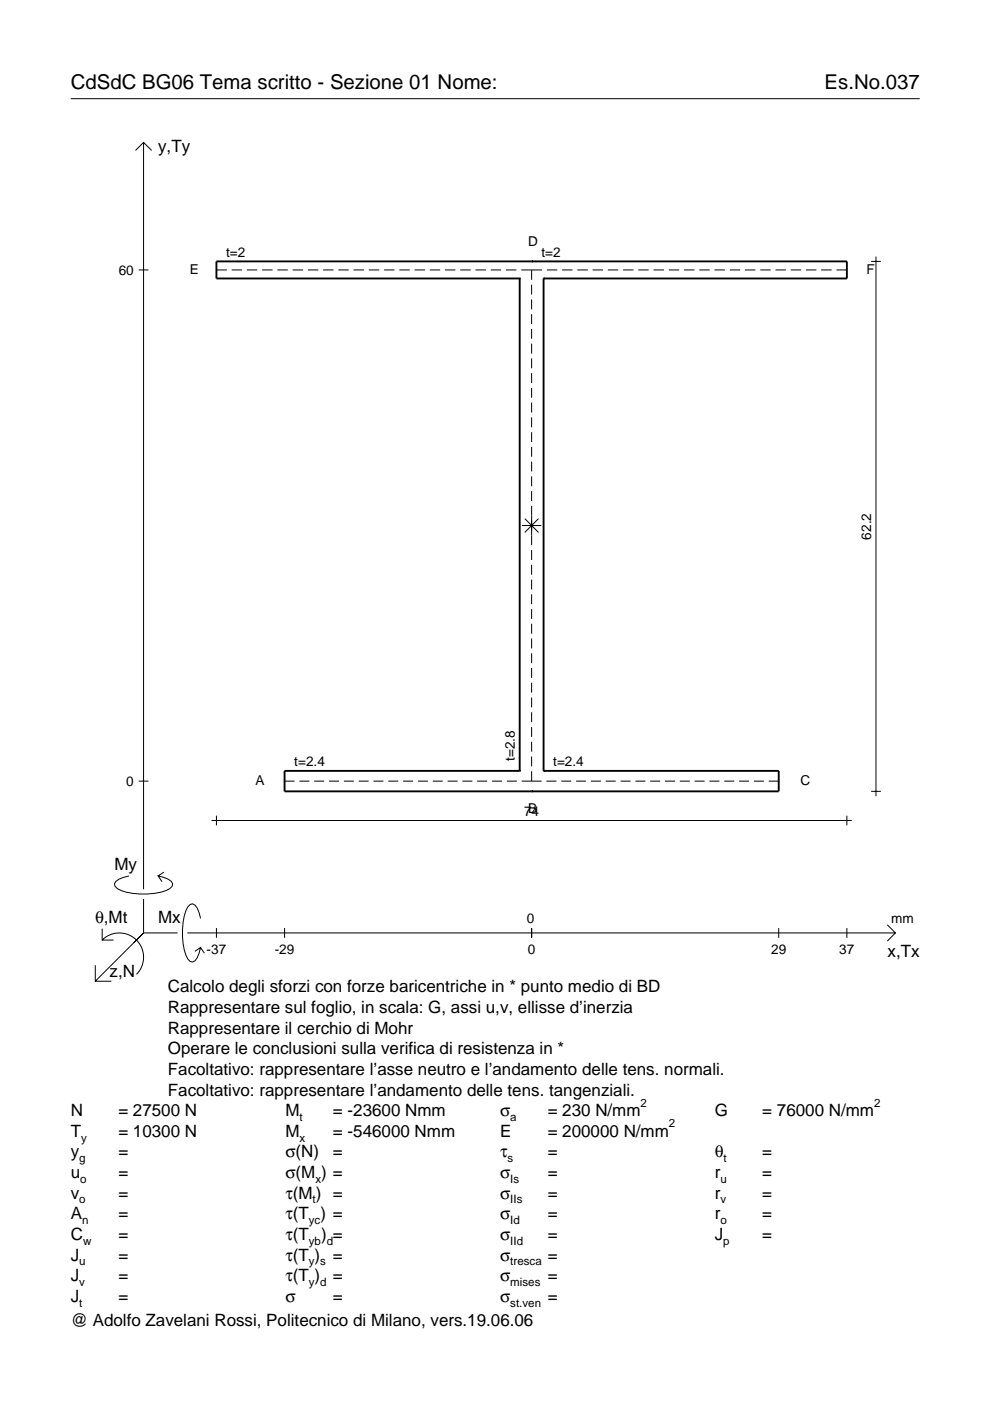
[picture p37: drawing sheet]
<svg xmlns="http://www.w3.org/2000/svg" width="210mm" height="297mm" viewBox="0 0 210 297" stroke-linecap="round" stroke-linejoin="round" font-family="sans-serif">
<defs><g id="words">
<g font-size="4.3">
<text x="15" y="18.9">CdSdC BG06 Tema scritto - Sezione 01 Nome:</text>
<text x="174.8" y="18.9">Es.No.037</text>
</g>
<g font-size="3.6">
<text x="33.5" y="32.3">y,Ty</text>
<text x="24.3" y="184.4">My</text>
<text x="20.1" y="195.7">θ,Mt</text>
<text x="33.5" y="195.7">Mx</text>
<text x="188.2" y="203">x,Tx</text>
<text x="23.2" y="207.1">z,N</text>
<text x="35.6" y="210.4">Calcolo degli sforzi con forze baricentriche in * punto medio di BD</text>
<text x="35.6" y="214.8">Rappresentare sul foglio, in scala: G, assi u,v, ellisse d’inerzia</text>
<text x="35.6" y="219.2">Rappresentare il cerchio di Mohr</text>
<text x="35.6" y="223.5">Operare le conclusioni sulla verifica di resistenza in *</text>
<text x="35.6" y="227.9">Facoltativo: rappresentare l’asse neutro e l’andamento delle tens. normali.</text>
<text x="35.6" y="232.3">Facoltativo: rappresentare l’andamento delle tens. tangenziali.</text>
<text x="15" y="236.7">N</text>
<text x="25.1" y="236.7">= 27500 N</text>
<text x="60.5" y="236.7">M</text>
<text x="70.6" y="236.7">= -23600 Nmm</text>
<text x="106" y="236.7">σ</text>
<text x="116.1" y="236.7">= 230 N/mm</text>
<text x="151.5" y="236.7">G</text>
<text x="161.6" y="236.7">= 76000 N/mm</text>
<text x="15" y="241">T</text>
<text x="15" y="245.4">y</text>
<text x="25.1" y="241">= 10300 N</text>
<text x="25.1" y="245.4">=</text>
<text x="60.5" y="241">M</text>
<text x="60.5" y="245.4">σ(N)</text>
<text x="70.6" y="241">= -546000 Nmm</text>
<text x="70.6" y="245.4">=</text>
<text x="106" y="241">E</text>
<text x="106" y="245.4">τ</text>
<text x="116.1" y="241">= 200000 N/mm</text>
<text x="116.1" y="245.4">=</text>
<text x="151.5" y="245.4">θ</text>
<text x="161.6" y="245.4">=</text>
<text x="15" y="249.8">u</text>
<text x="25.1" y="249.8">=</text>
<text x="60.5" y="249.8">σ(M ) =</text>
<text x="106" y="249.8">σ</text>
<text x="116.1" y="249.8">=</text>
<text x="151.5" y="249.8">r</text>
<text x="161.6" y="249.8">=</text>
<text x="15" y="254.2">v</text>
<text x="25.1" y="254.2">=</text>
<text x="60.5" y="254.2">τ(M ) =</text>
<text x="106" y="254.2">σ</text>
<text x="116.1" y="254.2">=</text>
<text x="151.5" y="254.2">r</text>
<text x="161.6" y="254.2">=</text>
<text x="15" y="258.5">A</text>
<text x="15" y="262.9">C</text>
<text x="25.1" y="262.9">=</text>
<text x="25.1" y="258.5">=</text>
<text x="60.5" y="258.5">τ(T ) =</text>
<text x="60.5" y="262.9">τ(T</text>
<text x="68.1" y="262.9">) =</text>
<text x="106" y="258.5">σ</text>
<text x="106" y="262.9">σ</text>
<text x="116.1" y="258.5">=</text>
<text x="116.1" y="262.9">=</text>
<text x="151.5" y="258.5">r</text>
<text x="151.5" y="262.9">J</text>
<text x="161.6" y="258.5">=</text>
<text x="161.6" y="262.9">=</text>
<text x="15" y="267.3">J</text>
<text x="25.1" y="267.3">=</text>
<text x="60.5" y="267.3">τ(T )</text>
<text x="70.6" y="267.3">=</text>
<text x="106" y="267.3">σ</text>
<text x="116.1" y="267.3">=</text>
<text x="15" y="271.7">J</text>
<text x="25.1" y="271.7">=</text>
<text x="60.5" y="271.7">τ(T )</text>
<text x="70.6" y="271.7">=</text>
<text x="106" y="271.7">σ</text>
<text x="116.1" y="271.7">=</text>
<text x="15" y="281.2">@ Adolfo Zavelani Rossi, Politecnico di Milano, vers.19.06.06</text>
<text x="15" y="276">J</text>
<text x="25.1" y="276">=</text>
<text x="60.5" y="276">σ</text>
<text x="70.6" y="276">=</text>
<text x="106" y="276">σ</text>
<text x="116.1" y="276">=</text>
</g>
<g font-size="2.9">
<text x="112" y="52.2">D</text>
<text x="25.2" y="58.2">60</text>
<text x="40.3" y="58.1">E</text>
<text x="47.9" y="54.4">t=2</text>
<text x="114.8" y="54.4">t=2</text>
<text x="183.7" y="58.1">F</text>
<text x="184.7" y="114.4" transform="rotate(-90 184.7 114.4)">62.2</text>
<text x="109.2" y="161.4" transform="rotate(-90 109.2 161.4)">t=2.8</text>
<text x="26.8" y="166.6">0</text>
<text x="54.2" y="166.5">A</text>
<text x="62.4" y="162.4">t=2.4</text>
<text x="117.3" y="162.4">t=2.4</text>
<text x="169.7" y="166.5">C</text>
<text x="111.1" y="172.9">74</text>
<text x="112" y="172.4">B</text>
<text x="111.7" y="195.7">0</text>
<text x="189" y="195.7">mm</text>
<text x="43.8" y="202.2">-37</text>
<text x="58.3" y="202.2">-29</text>
<text x="111.9" y="202.2">0</text>
<text x="163.5" y="202.2">29</text>
<text x="178" y="202.2">37</text>
</g>
<g font-size="2.4">
<text x="63.5" y="237.7">t</text>
<text x="108.2" y="237.7">a</text>
<text x="135.8" y="234.7">2</text>
<text x="141.8" y="239">2</text>
<text x="185.3" y="234.7">2</text>
<text x="17.2" y="242">y</text>
<text x="63.5" y="242">x</text>
<text x="16.8" y="246.4">g</text>
<text x="17" y="250.8">o</text>
<text x="66.9" y="250.8">x</text>
<text x="107.6" y="246.4">s</text>
<text x="108.2" y="250.8">Is</text>
<text x="152.7" y="250.8">u</text>
<text x="153.4" y="246.4">t</text>
<text x="16.8" y="255.2">o</text>
<text x="66.3" y="255.2">t</text>
<text x="108.2" y="255.2">IIs</text>
<text x="152.7" y="255.2">v</text>
<text x="17.4" y="259.5">n</text>
<text x="17.6" y="263.9">w</text>
<text x="65.5" y="263.9">yb d</text>
<text x="65.5" y="259.5">yc</text>
<text x="108.2" y="259.5">Id</text>
<text x="108.2" y="263.9">IId</text>
<text x="152.7" y="259.5">o</text>
<text x="153.3" y="263.9">p</text>
<text x="16.8" y="268.3">u</text>
<text x="65.5" y="268.3">y s</text>
<text x="108.2" y="268.3">tresca</text>
<text x="16.8" y="272.7">v</text>
<text x="65.5" y="272.7">y d</text>
<text x="108.2" y="272.7">mises</text>
<text x="16.8" y="277">t</text>
<text x="108.2" y="277">st.ven</text>
</g>
</g></defs>
<g fill="none" stroke="#000" stroke-width=".21">
<path d="M15 20.9h180M28.7 31.9l1.7-1.7 1.8 1.7M30.4 30.2v158.3M29.4 57.2h2.1M45.9 57.2h2.2M49.1 57.2h2.2M52.3 57.2h2.2M55.6 57.2h2.2M58.8 57.2h2.2M62 57.2h2.2M65.3 57.2h2.2M68.5 57.2h2.2"/>
<path d="M71.7 57.2h2.2M75 57.2h2.2M78.2 57.2h2.2M81.4 57.2h2.2M84.7 57.2h2.2M87.9 57.2h2.2M91.1 57.2h2.2M94.4 57.2h2.2M97.6 57.2h2.2M100.8 57.2h2.2M104.1 57.2h2.2M107.3 57.2h2.2"/>
<path d="M110.5 57.2h4.4M112.7 57.2v2.1M115.9 57.2h2.3M119.2 57.2h2.2M122.4 57.2h2.2M125.6 57.2h2.2M128.9 57.2h2.2M132.1 57.2h2.2M135.3 57.2h2.2M138.6 57.2h2.2M141.8 57.2h2.2M145 57.2h2.2"/>
<path d="M148.3 57.2h2.2M151.5 57.2h2.2M154.7 57.2h2.2M158 57.2h2.2M161.2 57.2h2.2M164.4 57.2h2.2M167.7 57.2h2.2M170.9 57.2h2.2M174.1 57.2h2.2M177.3 57.2h2.3M184.7 55.4h2.1M185.7 54.4v114.4"/>
<path d="M112.7 60.4v2.1M112.7 63.5v2.1M112.7 66.6v2.1M112.7 69.7v2.1M112.7 72.9v2.1M112.7 76v2.1M112.7 79.1v2.1M112.7 82.2v2.1M112.7 85.4v2.1M112.7 88.5v2.1M112.7 91.6v2.1M112.7 94.7v2.1"/>
<path d="M112.7 97.9v2.1M110.7 111.4h4.1M111.3 110l2.9 2.9M112.7 101v2.1M112.7 104.1v2.1M112.7 107.3v8.3M112.7 116.6v2.1M112.7 119.8v2.1M114.2 110l-2.9 2.9M112.7 122.9v2.1M112.7 126v2.1M112.7 129.1v2.1"/>
<path d="M112.7 132.3v2.1M112.7 135.4v2.1M112.7 138.5v2.1M112.7 141.6v2.1M112.7 144.8v2.1M112.7 147.9v2.1M112.7 151v2.1M112.7 154.1v2.1M112.7 157.3v2.1M29.4 165.6h2.1M44.9 174h135.7M45.9 172.9v2.1"/>
<path d="M60.3 165.6h2.1M63.5 165.6h2.1M66.6 165.6h2.1M69.8 165.6h2.1M72.9 165.6h2.1M76 165.6h2.2M79.2 165.6h2.1M82.3 165.6h2.1M85.5 165.6h2.1M88.6 165.6h2.1M91.8 165.6h2.1M94.9 165.6h2.1"/>
<path d="M98 165.6h2.1M101.2 165.6h2.1M104.3 165.6h2.1M107.5 165.6h2.1M110.6 165.6h4.2M112.7 160.4v2.1M112.7 163.5v2.1M115.9 165.6h2.1M119 165.6h2.1M122.1 165.6h2.2M125.3 165.6h2.1M128.4 165.6h2.1"/>
<path d="M131.6 165.6h2.1M134.7 165.6h2.1M137.9 165.6h2.1M141 165.6h2.1M144.1 165.6h2.1M147.3 165.6h2.1M150.4 165.6h2.1M153.6 165.6h2.1M156.7 165.6h2.1M159.8 165.6h2.2M163 165.6h2.1M179.6 172.9v2.1"/>
<path d="M184.7 167.8h2.1M21.7 199.3a5.1 5.1 0 0 1 7.2 0 5.1 5.1 0 0 1 0 7.3M21.7 196.9v2.4h2.4M27.3 185.7a3.6 3.6 0 0 0-3 1.7l.1 .5a5.6 5.6 0 0 0 3.8 1.5 13.4 13.4 0 0 0 7.8-1l.5-.5 .1-.5a3.6 3.6 0 0 0-3.1-1.7l.8 1.2M30.4 190.6v7.2M30.4 197.8l-10.2 10.2M30.4 197.8h7.2M34.7 184.9l-1.2 .8M39.7 197.8h150.1M42.5 194.7a3.6 3.6 0 0 0-1.7-3.1l-.5 .2a5.7 5.7 0 0 0-1.5 3.7 13.3 13.3 0 0 0 1 7.9l.5 .5 .5 .1a3.6 3.6 0 0 0 1.7-3.1l-1.2 .8M45.9 196.8v2M60.3 196.8v2"/>
<path d="M112.7 196.8v2M165.1 196.8v2M179.6 196.8v2M188.1 196.1l1.7 1.7-1.7 1.7M20.2 204.7v3.3h3.4M42.5 200.9l.8 1.2"/>
</g>
<path d="M110.2 59h.1M110.2 59v104.4M110.2 59h-64.3v-3.6h133.7v3.6h-64.4M112.7 55.4h.1M115.2 59h.1M115.2 59v104.4M110.2 163.4h.1M110.2 163.4h-49.9v4.4h104.8v-4.4h-49.9M112.7 167.8h.1M115.2 163.4h.1" fill="none" stroke="#000" stroke-width=".4"/>
<use href="#words"/>
</svg>
